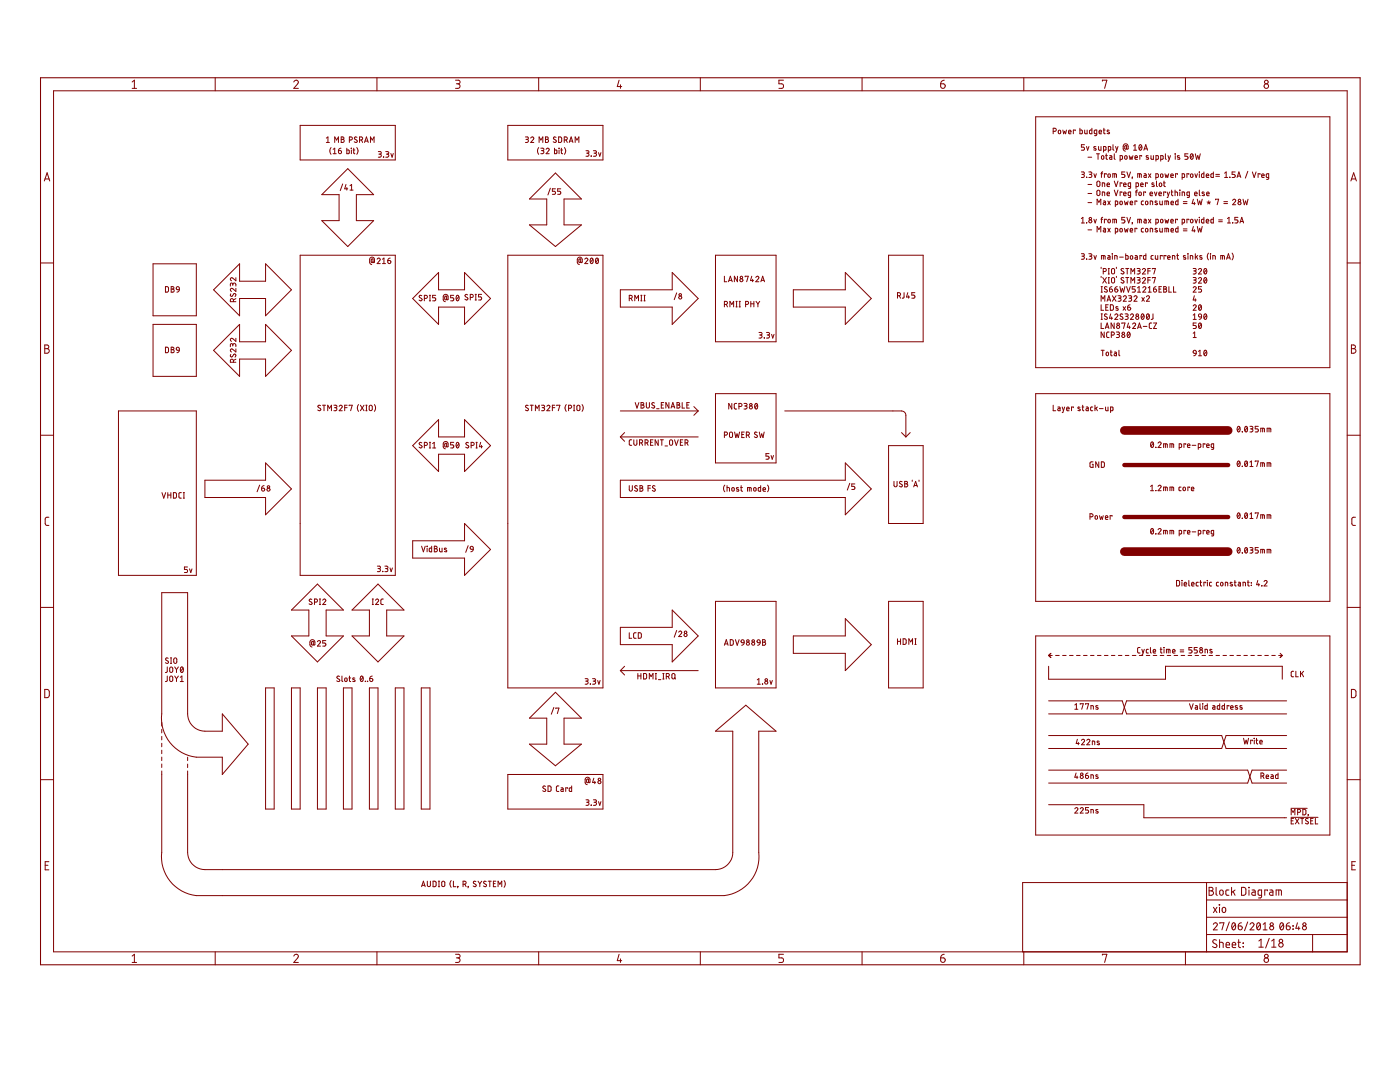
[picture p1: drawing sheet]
<svg xmlns="http://www.w3.org/2000/svg" width="279mm" height="216mm" viewBox="0 0 279 216" stroke-linecap="round" stroke-linejoin="round" font-family="sans-serif">
<g fill="none" stroke="#800000" stroke-width=".2">
<path d="M10.7 18.1h258.2v171.8h-258.2zM26.4 16.4l.4-.4v1.6M26.4 17.6h.9M42.9 15.5v2.6M58.6 16.4a.45 .45 0 0 1 .7-.4 .45 .45 0 0 1 .1 .7l-.8 .9h.9M75.2 15.5v2.6M90.9 16h.6a.36 .36 0 0 1 .3 .4 .36 .36 0 0 1-.3 .3h-.4M91.4 16.7a.46 .46 0 0 1 .4 .5 .46 .46 0 0 1-.4 .4h-.5M107.5 15.5v2.6M123.5 16l-.3 1.3h.9M123.8 16.9v.7M139.8 15.5v2.6"/>
<path d="M156.4 16h-1v.7h.6a.46 .46 0 0 1 .4 .5 .46 .46 0 0 1-.4 .4h-.6M172 15.5v2.6M187.7 16.7h.6a.45 .45 0 0 1 .3 .5 .45 .45 0 0 1-.4 .4 .45 .45 0 0 1-.5-.4zM188.4 16h-.2a.66 .66 0 0 0-.5 .7M204.3 15.5v2.6M220 16.2v-.2h.9l-.4 1.6M236.6 15.5v2.6M8.8 36.1l.6-1.6 .5 1.6M9 35.7h.8M59.9 25h19v6.9h-19zM64.2 38.8l5.2-5.1 5.2 5.1h-3.5v5.2h3.5l-5.2 5.2-5.2-5.2h3.5v-5.2zM65.1 27.6l.3-.3v1.1"/>
<path d="M65.1 28.4h.6M66.1 29.4l-.3 .7 .3 .7M66.5 29.8l.3-.2v1.1M66.5 30.7h.6M66.8 28.4v-1.1l.4 .6 .3-.6v1.1M67.5 30.1h.4a.31 .31 0 0 1 .3 .3 .31 .31 0 0 1-.4 .3 .31 .31 0 0 1-.3-.3zM68.1 29.6l-.3 .1-.3 .4M68.1 27.3h.4l.1 .2-.2 .3 .3 .2-.2 .4h-.4zM68.1 27.8h.3M68.4 36.7l-.5 1.3M69 36.8l-.2 .9h.6M69.2 29.6v1.1l.4-.1 .1-.6-.5-.1"/>
<path d="M69.2 37.4v.5M69.7 27.9l.6-.1v-.4l-.6-.1v1.1M69.8 37.1l.4-.3v1.1M69.8 37.9h.7M70.1 29.6h.1M70.1 29.9v.8M70.5 29.9h.3M70.6 29.6v1l.2 .1M71.2 29.4l.3 .7-.3 .7M71.2 27.4l-.3-.1-.2 .3 .5 .4a.3 .3 0 0 1 0 .4 .3 .3 0 0 1-.5-.1M71.8 27.9l.5-.1v-.4l-.5-.1v1.1M72.1 27.9l.3 .5"/>
<path d="M72.7 28.4l.4-1.1 .4 1.1M72.9 28.2h.5M73.9 28.4v-1.1l.4 .6 .4-.6v1.1M75.5 30.2l.5 .1 .1 .1-.1 .3-.4 .1M75.8 30.8l.3 .1v.3l-.6 .2M76.5 31.4h.1M77 30.2l.4 .1 .2 .1-.2 .3-.3 .1M77.3 30.8l.2 .1 .1 .2-.2 .2-.4 .1M78 30.6l.3 .8 .2-.8M101.3 25h19v6.9h-19zM104.9 27.3h.4l.2 .2-.2 .3h-.3M105.2 27.8l.2 .1 .1 .3-.2 .2h-.4"/>
<path d="M105.7 39.7l5.1-5.2 5.2 5.2h-3.4v5.2h3.4l-5.2 4.3-5.1-4.3h3.4v-5.2zM105.9 27.6a.3 .3 0 0 1 .4-.3 .3 .3 0 0 1 .1 .5l-.5 .6h.6M107.5 29.4l-.2 .7 .2 .7M107.6 28.4v-1.1l.3 .6 .4-.6v1.1M107.9 29.6h.5l.1 .2-.1 .2-.3 .1M108.2 30.1l.3 .1v.2l-.1 .2-.5 .1M108.9 27.3l.5 .1v.2l-.2 .2 .3 .2-.2 .4h-.4zM108.9 27.8h.3M109 29.8a.3 .3 0 0 1 .4-.2 .3 .3 0 0 1 .1 .5l-.5 .6h.6M109.8 37.5l-.5 1.4M110.7 29.6v1.1l.4-.1v-.6l-.4-.1M110.8 37.7h-.6v.5h.4a.31 .31 0 0 1 .3 .3 .31 .31 0 0 1-.3 .3h-.4"/>
<path d="M111 27.4l-.4-.1-.2 .3 .5 .4a.31 .31 0 0 1 0 .4 .31 .31 0 0 1-.5-.1M111.5 27.3h.4l.2 .2v.7l-.2 .2h-.4zM111.5 29.6h.1M111.6 29.9v.8M111.9 37.7h-.6v.5h.4a.32 .32 0 0 1 .2 .3 .32 .32 0 0 1-.2 .3h-.4M111.9 29.9h.4M112 29.6l.1 1 .2 .1M112.6 27.9l.6-.1v-.4l-.6-.1v1.1M112.6 29.4l.3 .7-.3 .7M113 27.9l.2 .5M113.6 28.4l.4-1.1 .3 1.1M113.7 28.2h.6"/>
<path d="M114.8 28.4v-1.1l.3 .6 .4-.6v1.1M116.9 30.1h.5l.1 .2-.1 .2-.3 .1M117.2 30.6l.3 .1v.4l-.6 .1M118 31.2h.1M118.4 30.1h.5l.1 .2v.2l-.4 .1M118.7 30.6l.3 .2v.3l-.6 .1M119.4 30.5l.3 .7 .2-.7M206.7 23.3h58.7v50.1h-58.7zM210.2 26.2l.5-.1v-.4l-.5-.1v1.1M211.3 26l.4 .1-.1 .5h-.4zM212.1 26l.2 .7 .2-.5 .2 .5 .1-.7M213.3 26.3h.4a.26 .26 0 0 0-.1-.3 .26 .26 0 0 0-.3 .2v.4l.4 .1"/>
<path d="M214.6 26.1v-.1h-.4v.7M215.5 25.6v1.1h.4l.1-.6-.5-.1M215.8 34.3h.5l.1 .2-.1 .3h-.4M216.1 34.8l.2 .1 .1 .3-.2 .2h-.4M216.4 28.9h-.6v.5h.4a.31 .31 0 0 1 .2 .3 .31 .31 0 0 1-.2 .3h-.4M216.5 26v.6l.2 .1h.3v-.7M216.8 29.2l.3 .8 .2-.8M216.8 35.4h.1M217.1 31.4h.8M217.1 36.8h.8M217.1 38.6h.8M217.3 34.3h.5l.1 .2-.1 .3h-.4"/>
<path d="M217.6 34.8l.2 .1 .1 .3-.2 .2h-.4M217.9 25.6v1.1h-.4l-.1-.6 .5-.1M218.3 34.7l.3 .7 .2-.7M218.7 29.3l-.3-.1-.1 .2 .4 .3 .1 .2h-.5M218.8 30.7h.6M218.9 26.7h-.4l-.1-.2v-.4l.2-.1h.3v.9l-.2 .2h-.3M219 36.2l.3-.1 .2 .3v.7l-.2 .1-.4-.1zM219 38h.3l.2 .2v.5l-.2 .3-.4-.1zM219.1 30.7v1.1M219.2 29.2v.6l.2 .2h.3v-.8M219.4 26.3h.4a.26 .26 0 0 0-.1-.3 .26 .26 0 0 0-.3 .2v.5h.4M219.7 34.7h.4"/>
<path d="M219.9 31.1h.2l.2 .1v.4l-.2 .2-.3-.2zM220 37.2v-.7l.5 .1v.6M220 39.1v-.8l.5 .1v.7M220.1 34.3l-.3 .2v.9M220.2 26h.4M220.2 30l.5-.1v-.6l-.2-.1h-.3v1.2M220.3 25.6v.9l.3 .2M220.6 31.1h.4M220.8 30.7v1l.2 .1M220.8 34.8v-.1h-.4v.7M220.9 36.9h.5a.26 .26 0 0 0-.2-.4 .26 .26 0 0 0-.3 .2l.1 .4 .4 .1M220.9 38.7h.5a.26 .26 0 0 0-.1-.4 .26 .26 0 0 0-.4 .2l.1 .4 .4 .2"/>
<path d="M221.1 34.8l.2-.1 .3 .1-.1 .6-.4-.1zM221.2 30l.5-.1-.1-.6-.4-.1v1.2M221.4 26h-.3l-.2 .1 .5 .3v.2h-.5M221.5 31.1h.3l.1 .1v.6h-.4l-.1-.3 .5-.1M222.1 35.4v-.7h.6l.1 .7M222.1 28.9v.9l.2 .2M222.4 30.7v.9l.2 .2M222.4 36.1l.4 1.1 .3-1.1M222.4 37.9l.4 1.2 .3-1.2M222.5 34.7v.7M222.6 29.2l.3 .8M223.1 29.2l-.3 1.2h-.2"/>
<path d="M223.5 31.8l.5-.1-.1-.6h-.4v1.1M223.9 36.6v-.1h-.4v.7M223.9 38.4v-.1h-.4v.8M224.2 36.9h.5a.26 .26 0 0 0-.2-.4 .26 .26 0 0 0-.3 .2l.1 .4 .4 .1M224.2 38.7h.5a.26 .26 0 0 0-.1-.4 .26 .26 0 0 0-.4 .2l.1 .4 .4 .2M224.5 34.3h-.6v.5h.4a.32 .32 0 0 1 .2 .3 .32 .32 0 0 1-.2 .3h-.4M224.5 31.1h.2l.2 .1v.4l-.2 .2-.2-.2zM224.6 29.1h.2v.5l-.2 .2-.1-.2zM224.8 29.6l.1 .2 .2-.1v-.5a.5 .5 0 0 0-.4-.5 .5 .5 0 0 0-.5 .5v.7l.4 .3M224.9 34.3l.4 1.1 .3-1.1M225.4 31.1l.1 .7 .2-.5 .2 .5 .2-.7M225.6 37.2l-.4-.1 .1-.6h.3v.9v.2h-.4"/>
<path d="M225.6 39.1l-.4-.2 .1-.6h.3v.9v.2h-.4M226 35.4h.1M226 35.4l-.1 .3M226.2 30h.6M226.2 29.1l.3-.2v1.1M226.5 31.4h.5a.26 .26 0 0 0-.2-.3 .26 .26 0 0 0-.3 .2l.1 .5h.4M226.6 38.3h.4M226.7 37.2l.5-.1-.1-.6h-.4v1.1M227 37.9l-.3 .2v1M227.1 35.4v-.7l.7 .1v.6M227.4 38.4h.4l-.1 .6-.4-.1zM227.4 29l.2-.1a.59 .59 0 0 1 .3 .5 .59 .59 0 0 1-.4 .6l-.2-.6z"/>
<path d="M227.4 34.7v.7M227.6 36.9h.5a.26 .26 0 0 0-.1-.4 .26 .26 0 0 0-.4 .2l.1 .5h.4M227.8 29.1l-.4 .6M227.8 31.2v-.1h-.3v.7M228.3 30l.4-1.1 .3 1.1M228.3 34.7h.3l.1 .2v.5h-.3l-.1-.3 .4-.1M228.4 29.7h.5M228.6 38.4v-.1h-.4v.8M229 36.6v-.1h-.4v.7M229.2 31.1h-.3l-.2 .1 .5 .3v.2h-.5M229.2 34.7l.5 .7M229.5 38.7h.5a.26 .26 0 0 0-.2-.4 .26 .26 0 0 0-.3 .2v.4l.5 .2"/>
<path d="M229.7 34.7l-.5 .7M229.7 31.1v.6l.2 .1h.3v-.7M230.3 36.6l-.4-.1v.2l.4 .3 .1 .1-.5 .1M230.4 38.3l.3 .8 .2-.8M230.7 35.4h.4l.1-.2v-.3l-.2-.2h-.3v1.1M230.7 31.8l.5-.1-.1-.6h-.4v1.1M230.8 36.1v.9l.2 .2M231.3 38.7h.5a.26 .26 0 0 0-.2-.4 .26 .26 0 0 0-.3 .2v.4l.5 .2M231.6 31.8l.5-.1v-.6h-.5v1.1M231.7 34.7l.4 .1v.5l-.2 .1-.3-.1zM232.2 36.5h.4M232.3 36.1v.9l.3 .2"/>
<path d="M232.5 34.7l.2 .7 .2-.5 .1 .5 .2-.7M232.6 30.7v.9l.2 .2M232.6 38.4v-.1h-.4v.8M232.9 38.3l.3 .8M233.1 31.1l.2 .7M233.4 38.3l-.4 1.1h-.1M233.6 31.1l-.4 1.1h-.1M233.7 35.1h.4a.26 .26 0 0 0-.1-.4 .26 .26 0 0 0-.3 .2v.5h.4M233.7 38.3h.4M233.8 37.9v1l.3 .2M234.5 38.3l.5 .1v.7M234.5 30.7h.1"/>
<path d="M234.5 37.9v1.2M234.5 31.1v.7M235 34.8v-.1h-.4v.7M235.1 39.8v1.1l-.4-.1-.1-.6 .5-.1M235.4 31.1h-.4v.1l.4 .3 .1 .2h-.5M235.4 37.9h.1M235.5 38.3v.8M235.9 35.4l.5-.1v-.4l-.2-.2h-.3v1.1M235.9 39.1v-.8l.5 .1v.7M237.1 30.7h-.6v.5h.3a.31 .31 0 0 1 .3 .3 .31 .31 0 0 1-.3 .3h-.3M237.3 34.8v-.1h-.4v.7M237.4 39.1l-.5-.2 .1-.6h.4v.9l-.1 .2h-.4"/>
<path d="M237.7 30.8l.1-.1a.6 .6 0 0 1 .3 .6 .6 .6 0 0 1-.4 .5l-.2-.6zM238.1 30.9l-.5 .6M238.2 39.8l-.3 .8h.6M238.4 38.7h.5a.26 .26 0 0 0-.2-.4 .26 .26 0 0 0-.3 .2l.1 .5 .4 .1M238.5 34.7l.2 .7 .3-.7M238.5 30.7l.3 1.1 .2-.7 .3 .7 .2-1.1M239 39.8l.2 1.1 .2-.8 .3 .8 .2-1.1M239.3 34.3h.1M239.4 37.9v1l.1 .2M239.4 34.7v.7M240.3 34.3v1.1h-.4l-.1-.6 .5-.1M240.3 38.4l-.2-.1-.2 .2 .5 .3-.1 .2h-.4"/>
<path d="M240.7 35.1h.5a.26 .26 0 0 0-.1-.4 .26 .26 0 0 0-.4 .2l.1 .5h.4M240.8 38.7h.5a.26 .26 0 0 0-.2-.4 .26 .26 0 0 0-.3 .2v.4l.5 .2M242.1 34.3v1.1h-.4v-.6l.4-.1M242.6 39.9v-.1h.6l-.3 1.1M242.6 34.8h.8M242.6 35.2h.8M244.4 35.4h.6M244.4 34.6l.3-.3v1.1M245.4 35.4h.1M246.5 34.3h-.6v.5h.4a.31 .31 0 0 1 .2 .3 .31 .31 0 0 1-.2 .3h-.4M246.9 35.4l.3-1.1 .4 1.1M247 35.1h.5"/>
<path d="M248.1 39.8l.2 1.1 .3-.8 .2 .8 .3-1.1M249 34.2l-.5 1.3M249.9 34.3l.4 1.1 .4-1.1M251.5 34.8v-.1h-.4v.7M251.8 35.1h.5a.26 .26 0 0 0-.2-.4 .26 .26 0 0 0-.3 .2l.1 .5h.4M253.2 35.4l-.5-.1 .1-.6h.4v.9l-.1 .2h-.3M269.6 36.1l.6-1.6 .5 1.6M269.7 35.7h.9M8.1 52.5h2.6M30.5 52.6h8.7v10.4h-8.7zM33 57.2h.4l.2 .2v.6l-.2 .3h-.4zM34.2 57.2h.4l.1 .2-.2 .3 .3 .2-.2 .4h-.4z"/>
<path d="M34.2 57.7h.3M35.3 57.3h.4l.1 .5-.6-.1zM35.8 57.8l-.1 .3-.4 .2M42.6 57.8l5.2-5.2v3.5h5.2v-3.5l5.2 5.2-5.2 5.2v-3.4h-5.2v3.4zM46.1 58.6l-.1 .4 .2 .1 .4-.4a.3 .3 0 0 1 .5 0 .3 .3 0 0 1-.2 .5M46.5 56.8l.2-.3h.2l.2 .6M46.5 57l-.1-.4-.2-.1-.2 .1v.5M47.1 57.5v.6l-.6-.5a.31 .31 0 0 0-.5 .1 .31 .31 0 0 0 .2 .4M47.1 55.4v.6l-.6-.5a.31 .31 0 0 0-.5 .1 .31 .31 0 0 0 .2 .4M47.1 59.6l-.5 .2M59.9 50.9h19v63.9h-19zM74.1 51.8l.3-.1v.7l-.3-.1z"/>
<path d="M74.4 52.3l.1 .1 .2-.1v-.5a.49 .49 0 0 0-.4-.5 .49 .49 0 0 0-.5 .5v.7l.4 .3M75.3 51.7a.3 .3 0 0 1 .4-.2 .3 .3 0 0 1 .1 .5l-.5 .6h.6M76.3 52.6h.6M76.3 51.7l.3-.2v1.1M77.4 52h.4a.31 .31 0 0 1 .2 .3 .31 .31 0 0 1-.3 .3 .31 .31 0 0 1-.3-.3zM77.9 51.5l-.3 .1-.2 .4M84.2 59l-.4-.1-.1 .3 .4 .4a.27 .27 0 0 1 0 .4 .27 .27 0 0 1-.4-.1h-.1M84.7 59.5l.5-.1v-.4l-.5-.1v1.1M85.7 58.9h.2M85.8 58.9v1.1M87 58.9h-.7v.5h.4a.32 .32 0 0 1 .3 .3 .32 .32 0 0 1-.3 .3h-.4M87.5 54.4v3.4h5.2v-3.4l5.2 5.2-5.2 5.1v-3.4h-5.2v3.4l-5.1-5.1z"/>
<path d="M88.9 59.1h.2v.6l-.2 .1-.1-.2zM89.1 59.7l.1 .1h.2v-.6a.49 .49 0 0 0-.5-.5 .49 .49 0 0 0-.4 .5v.7l.4 .3M90.6 58.9h-.7v.5h.4a.32 .32 0 0 1 .3 .3 .32 .32 0 0 1-.3 .3h-.4M91.1 59l.1-.1a.56 .56 0 0 1 .4 .6 .56 .56 0 0 1-.4 .5l-.2-.5zM91.6 59.2l-.5 .6M93.3 58.8h-.3l-.2 .2 .5 .4a.27 .27 0 0 1 0 .4 .27 .27 0 0 1-.4 0l-.1-.1M93.9 59.4l.5-.2v-.3l-.5-.2v1.2M94.8 58.7h.3M94.8 59.9h.3M95 58.7v1.2M96.1 58.7h-.6v.5h.4a.31 .31 0 0 1 .2 .4 .31 .31 0 0 1-.2 .3h-.4M101.3 50.9h19v86.4h-19z"/>
<path d="M115.5 51.8l.4-.1-.1 .7-.3-.1zM115.9 52.3l.1 .1 .2-.1v-.5a.5 .5 0 0 0-.5-.5 .5 .5 0 0 0-.5 .5l.1 .7 .3 .3M116.7 51.7a.3 .3 0 0 1 .4-.2 .3 .3 0 0 1 .1 .5l-.5 .6h.6M117.9 51.6l.2-.1a.6 .6 0 0 1 .3 .6 .6 .6 0 0 1-.4 .5l-.2-.6zM118.3 51.7l-.5 .6M119 51.6l.1-.1a.6 .6 0 0 1 .3 .6 .6 .6 0 0 1-.4 .5l-.2-.6zM119.4 51.7l-.5 .6M123.8 57.8h10.4v-3.4l5.1 5.2-5.1 5.1v-3.4h-10.4zM125.6 59.5l.5-.1v-.4l-.5-.1v1.1M125.9 59.5l.3 .5M127.9 58.9h.2M128 58.9v1.1"/>
<path d="M128.5 58.9h.3M128.6 58.9v1.1M135 58.4l-.4 1.4M142.8 50.9h12.1v17.3h-12.1zM144.6 55.1v1.1h.5M145.4 56.2l.4-1.1 .3 1.1M145.5 55.9h.5M147.2 55.1v1.1l-.6-1.1v1.1M148.7 55.2v-.1h.6l-.3 1.1M150 55.1l-.2 .9h.6M150.2 55.7v.5M150.8 55.4a.3 .3 0 0 1 .5-.3 .3 .3 0 0 1 .1 .5l-.6 .6h.6"/>
<path d="M151.8 56.2l.4-1.1 .4 1.1M151.9 55.9h.6M158.3 57.8h10.4v-3.4l5.2 5.2-5.2 5.1v-3.4h-10.4zM177.3 50.9h6.9v17.3h-6.9zM179.1 59l.6-.1v-.4l-.6-.1v1.1M179.5 59l.2 .5M180.4 58.4v1l-.3 .1M181.2 58.4l-.3 .9h.6M181.3 59v.5M182.6 58.4h-.6v.5h.4a.32 .32 0 0 1 .2 .3 .32 .32 0 0 1-.2 .3h-.4M215.8 50.6l.5 .1 .1 .1-.1 .3h-.4M215.8 43.6l.3-.2v1.1"/>
<path d="M215.8 44.5h.6M216.1 51.1l.2 .1 .1 .3-.2 .2h-.4M216.8 51.7h.1M216.8 44.4h.1M217.1 40.4h.8M217.1 45.9h.8M217.3 50.6l.5 .1 .1 .1-.1 .3h-.4M217.6 51.1l.2 .1 .1 .3-.2 .2h-.4M218.3 43.8l.3 .7 .2-.7M218.3 51l.3 .7 .2-.7M218.9 40.9v-1.1l.4 .6 .4-.6v1.1M218.9 46.3v-1.1l.4 .6 .4-.6v1.1"/>
<path d="M219.7 43.8h.4M219.8 57.2h.2M219.8 58.3h.2M219.8 53.3v.3M219.8 55.1v.3M219.8 51.7v-.7l.7 .1 .1 .6M219.9 57.2v1.1M220.1 43.4l-.3 .2v.9M220.1 55.4l.7 1.1M220.2 54.2l.5-.1v-.4l-.5-.1v1.1M220.2 51v.7M220.2 40.1h.3l.1 .2v.6l-.3-.1-.1-.2 .1-.2h.3"/>
<path d="M220.2 45.6h.3l.1 .1v.6h-.3l-.1-.2 .1-.2h.3M220.8 43.9v-.1h-.4v.7M220.8 55.4l-.7 1.1M220.9 57.3l-.3-.1-.2 .2 .6 .5a.32 .32 0 0 1-.2 .4 .32 .32 0 0 1-.4-.2M221 59.8h.6M221.1 40.1l.5 .8M221.1 45.6l.5 .7M221.1 51l.4 .2v.5h-.4v-.3l.4-.1M221.2 53.6h.2M221.2 54.7h.2M221.2 56.5h.2M221.2 55.4h.2"/>
<path d="M221.2 43.8l.4 .1v.4l-.2 .2-.3-.2zM221.3 53.6v1.1M221.3 55.4v1.1M221.4 57.7h.4a.3 .3 0 0 1 .2 .3 .3 .3 0 0 1-.3 .3 .3 .3 0 0 1-.3-.3zM221.6 40.1l-.5 .8M221.6 45.6l-.5 .7M221.9 57.2a.47 .47 0 0 0-.5 .5M221.9 53.6h.3l.2 .1-.1 .9-.2 .1-.3-.2zM221.9 55.4h.3l.2 .2v.7l-.2 .2-.4-.2zM222 50.6h.1M222 51v.7M222 59l.7 1.1"/>
<path d="M222.1 44.5v-.7h.6l.1 .7M222.5 51.7v-.7l.4 .1v.6M222.5 43.8v.7M222.5 57.7h.3a.3 .3 0 0 1 .3 .3 .3 .3 0 0 1-.3 .3 .3 .3 0 0 1-.3-.3zM222.6 40.9l.5-.1v-.6l-.2-.1h-.3v1.1M222.6 46.3l.5-.1v-.5l-.2-.1h-.3v1.1M222.7 59l-.7 1.1M222.8 53.3v.3M222.8 55.1v.3M223 57.2l-.4 .1-.1 .4M223.1 59h.5l.1 .2-.1 .3h-.4M223.4 59.5l.3 .1v.3l-.1 .2h-.5"/>
<path d="M223.4 51.3h.8M223.5 57.2l.3 1.1 .2-.7 .2 .7 .3-1.1M223.6 40.2l.4 .1-.1 .5-.4-.1zM223.6 45.6l.4 .1-.1 .5h-.4zM224.2 59.2a.3 .3 0 0 1 .4-.2 .3 .3 0 0 1 .1 .5l-.5 .6h.6M224.3 53.7l-.4-.1-.2 .2 .5 .4a.3 .3 0 0 1 0 .5 .3 .3 0 0 1-.5-.2M224.3 55.5a.27 .27 0 0 0-.5-.1 .27 .27 0 0 0 .1 .4l.3 .2a.27 .27 0 0 1 0 .4 .27 .27 0 0 1-.4 0l-.1-.1M224.4 40.1l.2 .8 .2-.5 .2 .5 .1-.8M224.4 45.6l.2 .7 .2-.5 .2 .5 .1-.7M224.5 43.4h-.6v.5h.4a.32 .32 0 0 1 .2 .3 .32 .32 0 0 1-.2 .3h-.4M224.7 50.6v1.1h.4v-.6l-.4-.1M224.7 53.6h.6"/>
<path d="M224.7 55.4h.6M224.8 57.2l.4 1.1 .4-1.1M224.9 43.4l.4 1.1 .3-1.1M225 53.6v1.1M225 55.4v1.1M225.2 59h.5l.1 .2-.1 .3h-.3M225.6 40.5h.4a.26 .26 0 0 0-.1-.4 .26 .26 0 0 0-.3 .3v.4l.4 .1M225.6 45.9h.4a.26 .26 0 0 0-.1-.3 .26 .26 0 0 0-.3 .2v.5h.4M225.6 59.5l.2 .1v.3l-.1 .2h-.5M225.7 51.1h.3v.6l-.4-.1zM225.7 54.7v-1.1l.4 .6 .3-.6v1.1M225.7 56.5v-1.1l.4 .6 .3-.6v1.1"/>
<path d="M226 44.5h.1M226 44.5l-.1 .2M226.3 59.2a.3 .3 0 0 1 .4-.2 .3 .3 0 0 1 .1 .5l-.5 .6h.6M226.5 51h.3l.2 .2v.5h-.4l-.1-.2 .1-.2h.4M226.6 57.2h-.6v.5h.3a.31 .31 0 0 1 .3 .3 .31 .31 0 0 1-.3 .3h-.3M226.9 40.2v-.1h-.4v.8M226.9 45.7v-.1h-.4v.7M226.9 53.6h.5l.1 .2-.1 .2-.3 .1M226.9 55.4h.5l.1 .2-.1 .2-.3 .1M227 58.3h.6M227 57.4l.3-.2v1.1M227.1 44.5v-.7h.7v.7"/>
<path d="M227.2 54.1l.3 .1v.2l-.1 .2-.5 .1M227.2 55.9l.3 .2v.3l-.6 .1M227.4 43.8v.7M227.9 51.1v-.1h-.4v.7M227.9 59.4l.5 .7M228 53.8a.3 .3 0 0 1 .4-.2 .3 .3 0 0 1 .1 .5l-.5 .6h.6M228 55.6a.31 .31 0 0 1 .4-.2 .31 .31 0 0 1 .1 .5l-.5 .6h.6M228.1 57.4a.3 .3 0 0 1 .4-.2 .3 .3 0 0 1 .1 .5l-.5 .6h.6M228.2 40.1h-.2l-.2 .2v.5l.4 .1M228.2 45.6h-.2l-.2 .1v.5l.4 .1M228.3 43.8h.4v.1v.6l-.3-.1-.1-.2 .4-.2M228.4 59.4l-.5 .7"/>
<path d="M228.7 40.2l.4 .1-.1 .5-.4-.1zM228.7 45.6l.4 .1-.1 .5h-.4zM228.7 50.6v1.1h-.4l-.1-.6 .5-.1M228.8 59.2a.3 .3 0 0 1 .4-.2 .3 .3 0 0 1 .1 .5l-.5 .6h.6M229.1 54.1h.5M229.1 55.9h.5M229.2 58.3h.6M229.2 57.4l.2-.2v1.1M229.2 43.8l.5 .7M229.6 40.9v-.8l.4 .1v.7M229.6 46.3v-.7l.4 .1v.6M229.6 53.6h-.5v1.1"/>
<path d="M229.6 55.4h-.5v1.1M229.7 43.8l-.5 .7M230 53.7v-.1h.6l-.3 1.1M230 55.5v-.1h.6l-.3 1.1M230.1 51h-.3l-.1 .2v.4l.4 .1M230.2 57.7h.4a.3 .3 0 0 1 .2 .3 .3 .3 0 0 1-.3 .3 .3 .3 0 0 1-.3-.3zM230.6 51v.6l.2 .1h.3v-.7M230.7 44.5l.4-.1v-.6h-.4v1.1M230.7 57.2l-.3 .1-.2 .4M230.9 40.2l-.3-.1-.1 .2 .5 .3v.2h-.5M230.9 45.6h-.3l-.1 .1 .5 .3v.2h-.5M231.3 57.7h.4"/>
<path d="M231.5 40.1v.6l.1 .2h.4v-.8M231.5 45.6v.5l.1 .2h.4v-.7M231.7 43.8l.4 .1v.4l-.2 .2-.3-.2zM231.8 57.2h-.5v1.1h.5M231.9 51.1v-.1h-.3v.7M232.2 57.2h.4l.2 .2-.3 .3 .3 .2-.1 .4h-.5zM232.2 57.7h.3M232.5 40.9v-.8l.7 .1v.7M232.5 46.3v-.7l.7 .1v.6M232.5 43.8l.2 .7 .2-.5 .1 .5 .2-.7M232.7 51.1v-.1h-.4v.7M232.9 40.1v.8"/>
<path d="M232.9 45.6v.7M233 51.4h.5a.26 .26 0 0 0-.2-.4 .26 .26 0 0 0-.3 .2l.1 .5h.4M233.3 57.2v1.1h.5M233.7 44.1h.4a.26 .26 0 0 0-.1-.3 .26 .26 0 0 0-.3 .2v.4l.4 .1M233.7 40.5h.5a.26 .26 0 0 0-.2-.4 .26 .26 0 0 0-.3 .3l.1 .4 .4 .1M233.7 45.9h.5a.26 .26 0 0 0-.2-.3 .26 .26 0 0 0-.3 .2l.1 .5h.4M234 51.7v-.7l.4 .1 .1 .6M234.2 57.2v1.1h.5M234.8 51h.4M235 50.6v1l.2 .1M235 43.9v-.1h-.4v.7M235.1 45.2v1.1h-.4l-.1-.6 .5-.1"/>
<path d="M235.9 44.5l.5-.1-.1-.6h-.4v1.1M236.2 40.6h.7M236.2 40.2h.7M236.2 46.1h.7M236.2 45.7h.7M236.6 51.1l-.3-.1-.1 .2 .4 .3v.1l-.4 .1M237.1 50.6h.1M237.1 51v.7M237.3 43.9v-.1h-.4v.7M237.6 51.7v-.7l.4 .1v.6M238.1 53.6h.5l.1 .2-.1 .2-.4 .1M238.1 55.4h.5l.1 .2-.1 .2-.4 .1"/>
<path d="M238.1 57.4a.29 .29 0 0 1 .4-.2 .29 .29 0 0 1 .1 .5l-.5 .6h.6M238.2 45.2l-.3 .9h.6M238.4 59l-.3 .9h.6M238.4 40.4v.5M238.4 45.8v.5M238.4 54.1l.3 .1v.2l-.2 .2-.4 .1M238.4 55.9l.3 .1v.2l-.2 .3h-.4M238.5 43.8l.2 .7 .3-.7M238.5 50.6v1.1M238.5 59.6v.5M238.8 51.2l.2 .5M239 45.2l.2 1.1 .2-.7 .3 .7 .2-1.1"/>
<path d="M239 51l-.5 .4M239.2 53.8a.3 .3 0 0 1 .4-.2 .3 .3 0 0 1 .1 .5l-.5 .6h.6M239.2 55.6a.3 .3 0 0 1 .4-.2 .3 .3 0 0 1 .1 .5l-.5 .6h.6M239.3 43.4h.1M239.4 43.8v.7M239.8 57.2h-.6v.5h.3a.31 .31 0 0 1 .3 .3 .31 .31 0 0 1-.3 .3h-.3M239.9 51.1l-.3-.1-.2 .2 .5 .3v.1l-.5 .1M240.3 43.4v1.1l-.4-.1-.1-.6h.5M240.4 53.6h.1a.59 .59 0 0 1 .4 .5 .59 .59 0 0 1-.4 .6l-.3-.6zM240.5 55.4a.56 .56 0 0 1 .4 .5 .56 .56 0 0 1-.4 .6 .79 .79 0 0 1 0-1.1zM240.7 44.1h.5a.26 .26 0 0 0-.1-.3 .26 .26 0 0 0-.4 .2l.1 .4 .4 .1M240.8 53.8l-.5 .6"/>
<path d="M240.8 55.6l-.5 .6M240.9 40.3l.3 .1M241.2 50.5l-.3 .7 .3 .7M241.2 40.1v.3M241.2 40.4l.2 .3M241.2 40.4l-.2 .3M241.6 50.6h.1M241.6 40.3l-.4 .1M241.6 51v.7M242 51.7v-.7l.5 .1v.6M242.1 43.4v1.1l-.4-.1v-.6h.4M243.2 43.9h.7"/>
<path d="M243.2 44.2h.7M243.6 51.7v-.7l.7 .1 .1 .6M244 51v.7M244.2 40.6h.8M244.2 40.2h.8M244.8 51.7l.4-1.1 .3 1.1M244.9 51.5h.5M245 44.5h.6M245 43.6l.3-.2v1.1M245.9 50.5l.2 .7-.2 .7M246 44.5h.1M246 40a.3 .3 0 0 1 .4-.2 .3 .3 0 0 1 .1 .4l-.5 .7h.6"/>
<path d="M247.1 43.4h-.7v.5h.4a.32 .32 0 0 1 .3 .3 .32 .32 0 0 1-.3 .3h-.4M247.5 44.5l.3-1.1 .4 1.1M247.5 44.2h.6M268.9 52.5h2.5M8.9 68.8h.5a.37 .37 0 0 1 .4 .4 .37 .37 0 0 1-.4 .4 .46 .46 0 0 1 .4 .4 .46 .46 0 0 1-.4 .5h-.5zM8.9 69.6h.5M30.5 64.7h8.7v10.4h-8.7zM33 69.3h.4l.2 .2v.6l-.2 .3h-.4zM34.2 69.3h.4l.1 .2-.2 .3 .3 .2-.2 .4h-.4zM34.2 69.8h.3M35.3 69.3h.4l.1 .6-.6-.1zM35.8 69.9l-.1 .3-.4 .2"/>
<path d="M42.6 69.9l5.2-5.2v3.5h5.2v-3.5l5.2 5.2-5.2 5.2v-3.5h-5.2v3.5zM46.1 70.7l-.1 .4 .2 .1 .5-.5a.31 .31 0 0 1 .4 .2 .31 .31 0 0 1-.2 .4M46.5 68.9l.1-.3h.2l.2 .1 .1 .5M46.5 69l-.1-.3-.2-.1-.2 .1v.5M46.6 72l-.3-.3h-.2l-.1 .6h1.1M46.6 60.2l-.1-.6h-.4l-.1 .6h1.1M46.6 72v.3M47.1 69.6v.6l-.6-.5a.3 .3 0 0 0-.5 .1 .3 .3 0 0 0 .2 .4M47.1 67.5v.6l-.6-.5a.31 .31 0 0 0-.5 .1 .31 .31 0 0 0 .2 .4M47.1 71.7l-.5 .2M85.7 60h.2M126.7 60v-1.1l.3 .6 .4-.6v1.1"/>
<path d="M127.9 60h.2M128.5 60h.3M142.8 78.5h12.1v13.9h-12.1zM144.6 60.7l.5-.1v-.4l-.5-.1v1.1M144.9 60.7l.3 .5M145.7 61.2v-1.1l.3 .6 .4-.6v1.1M146.9 60.1h.2M146.9 61.2h.2M147 60.1v1.1M147.5 60.1h.3M147.5 61.2h.3M147.6 60.1v1.1"/>
<path d="M148.8 60.7l.6-.1v-.4l-.6-.1v1.1M149.8 60.1v1.1M149.8 60.6h.7M150.5 60.1v1.1M150.9 60.1l.4 .5M151.3 60.6v.6M151.5 66.3l.5 .1 .1 .1-.1 .3h-.4M151.6 60.1l-.3 .5M151.8 66.8l.3 .3-.1 .2-.5 .2M152.5 67.5h.1M153 66.3l.4 .1 .2 .1-.2 .3h-.3M153.3 66.8l.2 .2v.3l-.5 .2"/>
<path d="M154 66.7l.2 .8 .3-.8M206.7 78.5h58.7v41.5h-58.7zM219.8 69.9h.6M219.8 60.1v-1.1l.3 .6 .4-.6v1.1M219.8 60.8v1.1h.5M219.8 64.5v1.1h.5M219.8 63.7h.2M219.8 62.6h.2M219.9 62.6v1.1M220.1 69.9v1.1M220.4 66.3v1.1l-.6-1.1v1.1M220.6 65.6l.4-1.1 .3 1.1"/>
<path d="M220.7 61.3h.3M220.7 65.3h.5M220.8 70.3h.2l.2 .1v.4l-.2 .2-.2-.2zM220.9 62.7h-.3l-.2 .2 .6 .5a.32 .32 0 0 1-.2 .3 .32 .32 0 0 1-.4-.1M220.9 60.1l.4-1.1 .4 1.1M221.2 60.8h-.5v1.1h.5M221.3 66.3h-.3l-.1 .2v.7l.1 .2h.3M221.6 70.3h.4M221.6 60.8h.4l.2 .2v.7l-.2 .2h-.4zM221.7 62.6l-.3 .9h.6M221.7 69.9v.9l.3 .2M221.8 66.9l.5-.1v-.4l-.5-.1v1.1"/>
<path d="M221.8 63.2v.5M222.4 64.5v1.1l-.7-1.1v1.1M222.4 70.3h.3l.1 .1v.6h-.4v-.3l.4-.2M222.5 62.9a.3 .3 0 0 1 .4-.3 .3 .3 0 0 1 .1 .5l-.5 .6h.6M222.8 66.3h.5l.1 .1-.1 .3h-.4M223.1 61.3l-.3-.1-.1 .2 .5 .3-.1 .2h-.4M223.1 66.7l.3 .3v.2l-.6 .2M223.3 69.9v.9l.2 .2M223.9 64.6v-.1h.6l-.3 1.1M224.1 62.7h-.4l-.2 .2 .6 .5a.32 .32 0 0 1-.2 .3 .32 .32 0 0 1-.4-.1M224.1 61.2l.5 .7M224.5 62.6l.5 .1 .1 .1-.1 .3h-.3"/>
<path d="M224.6 61.2l-.5 .7M224.8 63.1l.3 .1v.3l-.1 .2h-.5M225 61.3h.4a.3 .3 0 0 1 .3 .3 .3 .3 0 0 1-.4 .3 .3 .3 0 0 1-.3-.3zM225.1 66.3a.56 .56 0 0 1 .5 .5 .56 .56 0 0 1-.5 .6l-.2-.6zM225.2 64.5l-.2 .8h.6M225.4 65.1v.5M225.5 66.5l-.5 .6M225.5 60.8a.47 .47 0 0 0-.5 .5M225.6 62.9a.3 .3 0 0 1 .4-.3 .3 .3 0 0 1 .1 .5l-.5 .6h.6M226 64.7a.3 .3 0 0 1 .5-.2 .3 .3 0 0 1 0 .4l-.5 .7h.7M227 65.6l.4-1.1 .4 1.1M227.1 65.3h.6"/>
<path d="M227.9 62.7a.55 .55 0 0 1 .4 .5 .55 .55 0 0 1-.4 .5l-.2-.5zM228.2 65.1h.7M228.3 62.9l-.5 .6M228.9 62.7h.1a.55 .55 0 0 1 .4 .5 .55 .55 0 0 1-.4 .5l-.2-.5zM229.3 62.9l-.4 .6M229.8 64.5h-.3l-.1 .2v.7l.4 .2M230.1 62.6v1l-.4 .1M230.2 64.5h.6l-.6 1.1h.6M238.1 61.1a.29 .29 0 0 1 .4-.3 .29 .29 0 0 1 .1 .5l-.5 .6h.6M238.1 63.7h.6M238.1 67.4h.6M238.1 62.9l.3-.3v1.1"/>
<path d="M238.1 66.5l.3-.2v1.1M238.2 70h.4l.1 .5-.5-.1zM238.7 64.5h-.6v.4h.4a.31 .31 0 0 1 .2 .3 .31 .31 0 0 1-.2 .4h-.4M238.7 70.5l-.2 .4-.3 .1M239.2 71h.6M239.2 70.1l.3-.2v1.1M239.3 62.7h.4l.1 .5h-.6zM239.3 60.9l.1-.1a.56 .56 0 0 1 .4 .6 .56 .56 0 0 1-.4 .5l-.2-.5zM239.3 64.5h.1a.55 .55 0 0 1 .4 .5 .55 .55 0 0 1-.4 .5l-.2-.5zM239.7 61.1l-.5 .6M239.7 64.7l-.5 .6M239.8 63.2l-.2 .4-.3 .1"/>
<path d="M240.4 62.7l.1-.1a.59 .59 0 0 1 .4 .6 .59 .59 0 0 1-.4 .5l-.3-.5zM240.4 70l.1-.1a.56 .56 0 0 1 .4 .5 .56 .56 0 0 1-.4 .6l-.3-.6zM240.8 62.9l-.5 .6M240.8 70.1l-.5 .6M269.7 68.8h.5a.37 .37 0 0 1 .3 .4 .37 .37 0 0 1-.3 .4 .46 .46 0 0 1 .4 .4 .46 .46 0 0 1-.4 .5h-.5zM269.7 69.6h.5M8.1 86.8h2.6M23.6 82h15.6v32.8h-15.6zM32.3 98.3l.4 1.1 .4-1.1M33.5 98.3v1.1M33.5 98.8h.6M34.1 98.3v1.1"/>
<path d="M34.6 98.3h.4l.2 .2v.7l-.2 .2h-.4zM36.2 98.3h-.3l-.2 .2v.8l.5 .1M36.6 98.3h.2M36.6 99.4h.2M36.7 98.3v1.1M40.9 95.8h12.1v-3.4l5.2 5.2-5.2 5.1v-3.4h-12.1zM51.8 96.8l-.5 1.3M52.2 97.4h.4a.3 .3 0 0 1 .2 .3 .3 .3 0 0 1-.3 .3 .3 .3 0 0 1-.3-.3zM52.7 96.9l-.4 .2-.1 .3M64 80.9h-.4l-.2 .2 .5 .4a.3 .3 0 0 1 0 .5 .3 .3 0 0 1-.5-.2M64.4 80.9h.6M64.7 80.9v1.1"/>
<path d="M65.4 82v-1.1l.4 .6 .3-.6v1.1M66.6 80.9h.5l.1 .1-.1 .3h-.3M66.9 81.3l.3 .1v.4l-.6 .2M67.7 81.1a.3 .3 0 0 1 .4-.2 .3 .3 0 0 1 .1 .4l-.5 .7h.6M68.8 81.3h.5M69.3 80.9h-.5v1.1M69.7 81v-.1h.6l-.3 1.1M71.6 80.7l-.3 .7 .3 .7M71.9 80.9l.7 1.1M72.6 80.9l-.7 1.1M73 80.9h.3M73 82h.3"/>
<path d="M73.1 80.9v1.1M73.8 80.9h.3l.2 .3v.6l-.2 .1-.4-.1zM74.7 80.7l.3 .7-.3 .7M84.2 88.4l-.4-.1-.1 .2 .4 .4a.27 .27 0 0 1 0 .4 .27 .27 0 0 1-.4 0l-.1-.1M84.7 88.9l.5-.1v-.4l-.5-.1v1.1M85.7 88.3h.2M85.7 89.4h.2M85.8 88.3v1.1M86.3 89.4h.7M86.3 88.5l.4-.2v1.1M87.5 83.7v3.5h5.2v-3.5l5.2 5.2-5.2 5.2v-3.5h-5.2v3.5l-5.1-5.2zM89.1 89l-.1 .2-.2-.1v-.6h.3l.1 .7 .2-.1v-.5a.49 .49 0 0 0-.5-.5 .49 .49 0 0 0-.4 .5v.7l.4 .3"/>
<path d="M90.6 88.3h-.7v.5h.4a.32 .32 0 0 1 .3 .3 .32 .32 0 0 1-.3 .3h-.4M91.1 88.3h.1a.56 .56 0 0 1 .4 .5 .56 .56 0 0 1-.4 .6l-.2-.6zM91.6 88.5l-.5 .6M93.5 88.4l-.3-.1-.2 .1v.2l.4 .3a.27 .27 0 0 1 .1 .4 .27 .27 0 0 1-.5 0l-.1-.1M94 88.9l.6-.1v-.4l-.6-.1v1.1M95 88.3h.2M95 89.4h.2M95.1 88.3v1.1M95.9 88.3l-.2 .8h.6M96.1 88.9v.5M105.4 80.9h-.4l-.1 .2 .4 .4a.3 .3 0 0 1 0 .5 .3 .3 0 0 1-.4-.2M105.8 80.9h.6"/>
<path d="M106.1 80.9v1.1M106.8 82v-1.1l.4 .6 .4-.6v1.1M108.1 80.9h.4l.2 .1-.2 .3h-.3M108.4 81.3l.2 .1 .1 .3-.2 .2-.4 .1M109.1 81.1a.3 .3 0 0 1 .5-.2 .3 .3 0 0 1 .1 .4l-.6 .7h.6M110.2 81.3h.5M110.7 80.9h-.5v1.1M111.1 81v-.1h.6l-.3 1.1M113 80.7l-.2 .7 .2 .7M113.5 81.5l.5-.2v-.3l-.5-.1v1.1M114.5 80.9h.2M114.5 82h.2"/>
<path d="M114.6 80.9v1.1M115.2 80.9h.3l.2 .1-.1 .9h-.2l-.3-.1zM116.2 80.7l.2 .7-.2 .7M123.8 82h15.5M123.8 95.8h44.9v-3.4l5.2 5.2-5.2 5.1v-3.4h-44.9zM123.8 87.2h15.5M123.8 87.2l.9 .9M124.7 86.3l-.9 .9M125.6 96.9v.9l.2 .2 .4-.2v-.9M126.1 87.8h-.5v.2v.8l.5 .1M126.5 87.8v.8l.2 .3 .4-.2v-.9M126.8 80.3l.3 1.1 .4-1.1"/>
<path d="M127.2 97a.27 .27 0 0 0-.4 0 .27 .27 0 0 0 0 .4l.3 .2a.27 .27 0 0 1 .1 .4 .27 .27 0 0 1-.5-.1h-.1M127.6 88.4l.5-.1 .1-.2v-.2l-.6-.1v1.1M127.7 96.9h.4l.2 .2-.3 .3 .3 .2-.1 .4h-.5zM127.7 97.4h.3M127.9 80.3h.5l.1 .2-.3 .3 .3 .3-.1 .3h-.5zM127.9 80.8h.3M128 88.4l.2 .5M128.7 88.4h.4M129 80.3v1l.2 .1 .4-.1v-1M129.1 88.4l.2-.3v-.2l-.6-.1v1.1M129.1 88.4l.2 .5M129.3 97.4h.5"/>
<path d="M129.8 96.9h-.5v1.1M129.8 88.2h.4M130.3 87.8h-.5v1.1h.5M130.6 80.4a.27 .27 0 0 0-.4 0 .27 .27 0 0 0 0 .4l.4 .3a.32 .32 0 0 1-.2 .3 .32 .32 0 0 1-.4-.1M130.7 97l-.3-.1-.2 .3 .6 .4a.31 .31 0 0 1-.2 .4 .31 .31 0 0 1-.4-.1M131 81.6h.5M131.4 87.8v1.1l-.7-1.1v1.1M131.8 87.8h.6M132 80.8h.3M132.1 87.8v1.1M132.5 80.3h-.5v1.1h.5M132.7 89h.5"/>
<path d="M133.5 80.3v1.1l-.6-1.1v1.1M133.7 87.8h.3l.2 .3v.5l-.2 .3-.4-.2zM133.9 81.4l.4-1.1 .4 1.1M134 81.2h.6M134.6 87.8l.4 1.1 .4-1.1M135.1 80.3h.4l.1 .2-.2 .3 .3 .3-.2 .3h-.4zM135.1 80.8h.3M135.8 88.2h.3M136.1 80.3v1.1h.5M136.3 87.8h-.5v1.1h.5M136.7 88.4l.4-.1 .2-.2-.1-.2-.5-.1v1.1M137.1 88.4l.2 .5"/>
<path d="M137.1 80.8h.3M137.6 80.3h-.5v1.1h.5M138.5 81.1l.8 .9M139.3 82l-.8 .9M144.6 86.8l.5-.1v-.4l-.5-.1v1.1M144.7 96.8l-.3 .7 .3 .6M145.1 97.3l.5 .1v.6M145.1 96.9v1.1M145.7 86.3l.3-.1 .2 .2-.1 .8-.3 .1-.2-.2zM146 80.5v1.1l-.6-1.1v1.1M146.1 97.3l.4 .1v.6l-.4-.1zM146.6 86.2l.3 1.1 .2-.7 .2 .7 .3-1.1"/>
<path d="M147 80.5h-.4l-.1 .3 .1 .7 .4 .1M147.4 97.3h-.3l-.1 .2 .4 .4-.4 .1M147.5 81.1l.5-.1v-.4l-.5-.1v1.1M147.8 97.3h.4M147.9 96.9v.9l.3 .2M148 86.7h.4M148.5 80.5h.4l.2 .2-.2 .3h-.3M148.5 86.2h-.5v1.1h.5M148.8 81l.2 .1 .1 .3-.2 .2h-.4M148.9 86.8l.6-.1v-.4l-.6-.1v1.1M149.2 98v-.7l.7 .1v.6M149.3 86.8l.3 .5"/>
<path d="M149.5 97.3v.7M150.5 97.3l.4 .1v.5l-.2 .1-.3-.1zM150.7 80.6l.1-.1a.56 .56 0 0 1 .4 .6 .56 .56 0 0 1-.4 .5l-.2-.6zM151.1 86.3l-.4-.1-.1 .2 .4 .4a.3 .3 0 0 1 0 .5 .3 .3 0 0 1-.5-.2M151.2 80.8l-.5 .6M151.5 86.2l.3 1.1 .2-.7 .3 .7 .2-1.1M151.8 96.9v1.1h-.4l-.1-.6 .5-.1M152.3 97.6h.5a.26 .26 0 0 0-.2-.3 .26 .26 0 0 0-.3 .2v.4l.5 .1M153.2 96.8l.2 .7-.2 .6M153.5 90.5h-.6v.5h.3a.31 .31 0 0 1 .3 .3 .31 .31 0 0 1-.3 .3h-.3M153.9 90.9l.2 .7 .3-.7M156.6 82h23.5l.4 .3 .3 .4v4.5"/>
<path d="M169.6 96.4l-.5 1.4M170.6 96.6h-.6v.4h.3a.31 .31 0 0 1 .3 .4 .31 .31 0 0 1-.3 .3h-.3M177.3 88.9h6.9v15.6h-6.9zM178.4 96.1v.7l.3 .3 .3-.1v-.9M179.9 86.3l.9 .9M180 96.1h-.3l-.2 .2 .5 .4a.3 .3 0 0 1-.1 .5 .3 .3 0 0 1-.4-.2M180.6 96.1h.5v.3l-.2 .1 .3 .3-.2 .3-.4 .1zM180.6 96.5h.3M181.7 86.3l-.9 .9M182.1 95.8v.3M182.4 97.2l.3-1.1 .4 1.1M182.5 96.9h.5"/>
<path d="M183.4 95.8v.3M210.2 80.9v1.1h.5M211.1 81.2h.4l.1 .2v.6l-.4-.1-.1-.3 .5-.1M212 81.2l.2 .8M212.5 81.2l-.4 1.1h-.1M212.9 81.6h.5a.26 .26 0 0 0-.2-.4 .26 .26 0 0 0-.3 .3l.1 .4 .4 .1M214.2 81.3v-.1h-.4v.8M215.5 81.3l-.2-.1-.2 .2 .5 .3v.2h-.5M215.9 81.2h.4M216.1 80.9v.9l.2 .2M216.8 81.2h.3l.1 .2v.6l-.4-.1-.1-.2 .1-.1 .4-.1M218.1 81.2h-.4v.2v.5l.4 .1"/>
<path d="M218.1 92.2l-.5 .1-.1 .7 .2 .2 .4 .1v-.7h-.1M218.5 80.9v1.1M218.7 81.4l.3 .6M219 81.2l-.5 .4M219.3 92.2v1.1l-.6-1.1v1.1M219.4 81.5h.8M219.8 92.2h.4l.2 .2v.6l-.2 .2-.4 .1zM220.6 81.2v.6l.2 .2h.3v-.8M221.6 82l.5-.1-.1-.7h-.4v1.1M229.6 97.1l.3-.3v1.1M229.6 97.9h.6M229.8 88.3v-.1a.57 .57 0 0 1 .4 .5 .57 .57 0 0 1-.4 .6l-.2-.6z"/>
<path d="M230.2 88.4l-.5 .6M230.7 89.2h.1M230.7 97.9h.1M231.1 97.1a.3 .3 0 0 1 .4-.3 .3 .3 0 0 1 .1 .5l-.5 .6h.6M231.1 88.4a.3 .3 0 0 1 .5-.2 .3 .3 0 0 1 0 .5l-.5 .6h.6M232.2 97.9v-.7l.7 .1 .1 .6M232.2 89.3v-.7h.7l.1 .7M232.6 88.6v.7M232.6 97.2v.7M233.5 97.9v-.7h.6l.1 .7M233.5 89.3v-.7h.6l.1 .7M233.9 88.6v.7"/>
<path d="M233.9 97.2v.7M235.3 89.3l.5-.1-.1-.6h-.4v1.1M235.7 97.2h-.3l-.1 .2v.4l.4 .1M236.1 97.3l.2-.1 .3 .1-.1 .6-.4-.1zM236.6 88.7v-.1h-.3v.7M237 88.9h.5a.26 .26 0 0 0-.2-.3 .26 .26 0 0 0-.3 .2v.4l.5 .1M237.4 97.3v-.1h-.3v.7M237.8 97.6h.5a.26 .26 0 0 0-.2-.4 .26 .26 0 0 0-.3 .2v.5h.5M237.9 88.9h.8M239.1 89.3l.5-.1-.1-.6h-.4v1.1M240.5 88.7v-.1h-.4v.7M240.8 88.9h.5a.26 .26 0 0 0-.2-.3 .26 .26 0 0 0-.3 .2v.4l.5 .1"/>
<path d="M242.2 89.3l-.5-.1 .1-.6h.4v.9l-.1 .1-.3 .1M247 85.2l.1-.1a.56 .56 0 0 1 .4 .5 .56 .56 0 0 1-.4 .6l-.2-.6zM247 92.1l.2-.1a.66 .66 0 0 1 0 1.1 .67 .67 0 0 1-.2-1zM247.4 85.3l-.4 .6M247.4 92.2l-.4 .6M247.9 86.2h.1M247.9 93h.1M248.5 85.2l.1-.1a.57 .57 0 0 1 .4 .5 .57 .57 0 0 1-.4 .6l-.2-.6zM248.5 92.1l.1-.1a.56 .56 0 0 1 .4 .5 .56 .56 0 0 1-.4 .6l-.2-.6zM248.9 85.3l-.5 .6M248.9 92.2l-.5 .6M249.4 85.1h.4l.2 .2-.1 .3h-.3"/>
<path d="M249.4 93.1h.7M249.4 92.2l.3-.2v1.1M249.7 85.6l.3 .1v.4l-.6 .1M250.5 92.1v-.1h.6l-.3 1.1M251.1 85.1h-.6v.5h.4a.31 .31 0 0 1 .2 .3 .31 .31 0 0 1-.2 .3h-.4M251.6 86.2v-.8l.7 .1v.7M251.6 93.1v-.7h.7v.7M252 85.4v.8M252 92.4v.7M252.9 86.2v-.8l.7 .1v.7M252.9 93.1v-.7h.6l.1 .7M253.3 85.4v.8"/>
<path d="M253.3 92.4v.7M268.9 86.8h2.5M9.8 103.2h-.6l-.2 .4 .1 1.1 .7 .1M32.3 118.3h5.1v24.2a3.5 3.5 0 0 0 3.5 3.4h3.5v-3.4l5.1 6-5.1 6v-3.4h-5.2a7.8 7.8 0 0 1-6.9-8.6zM37.4 113.1h-.6v.5h.4a.32 .32 0 0 1 .2 .3 .32 .32 0 0 1-.2 .3h-.4M37.8 113.5l.3 .7 .2-.7M62.2 119.6l-.2-.1-.3 .3 .5 .4a.31 .31 0 0 1-.1 .5 .31 .31 0 0 1-.4-.2M63.7 119.5h.3M63.9 119.5v1.1M64.4 119.8a.31 .31 0 0 1 .4-.3 .31 .31 0 0 1 .2 .4l-.6 .7h.6M74.3 119.5h.2M74.4 119.5v1.1"/>
<path d="M75 119.8a.3 .3 0 0 1 .4-.3 .3 .3 0 0 1 .1 .5l-.5 .6h.6M75.3 113h.5l.1 .2-.1 .2-.4 .1M75.6 113.5l.3 .2v.3l-.6 .1M76.3 114.1h.1M76.5 119.5l-.4 .1-.1 .2 .1 .8h.4M76.8 113h.5l.1 .2-.1 .2-.4 .1M77.1 113.5l.3 .1v.4l-.6 .1M77.8 113.3l.3 .8 .2-.8M82.4 107.9h10.3v-3.4l5.2 5.1-5.2 5.2v-3.4h-10.3zM84.1 109l.4 1.1 .4-1.1M85.2 109h.1M85.2 109.4v.7"/>
<path d="M86.1 109v1.1h-.4v-.6l.4-.1M86.7 109h.3l.2 .2-.2 .3 .3 .2-.2 .4h-.4zM86.7 109.5h.3M87.7 109.4v.5l.2 .2h.3v-.7M89.1 109.4h-.3l-.1 .1 .5 .4-.1 .2-.4-.1M93.4 108.9l-.5 1.3M93.9 109.1h.4l.1 .5-.5-.1zM94.4 109.6v.3l-.4 .2M142.8 120h12.1v17.3h-12.1zM177.3 120h6.9v17.3h-6.9zM217.5 103.1l.6-.1v-.4l-.6-.1v1.1M218.6 102.9l.4 .1v.5l-.2 .1-.2-.1z"/>
<path d="M219.4 102.9l.2 .7 .2-.5 .2 .5 .2-.7M220.6 103.3h.5a.26 .26 0 0 0-.2-.4 .26 .26 0 0 0-.3 .2l.1 .5h.4M221.9 103v-.1h-.3v.7M229.8 105.5a.56 .56 0 0 1 .4 .5 .56 .56 0 0 1-.4 .5l-.2-.5zM230.2 105.7l-.5 .6M230.7 106.5h.1M231.1 105.7a.3 .3 0 0 1 .4-.2 .3 .3 0 0 1 .1 .4l-.5 .7h.6M232.2 106.6v-.8l.7 .1 .1 .7M232.6 105.8v.8M233.5 106.6v-.8l.6 .1 .1 .7M233.9 105.8v.8M234.8 115.8h.4l.2 .2v.7l-.2 .2h-.4z"/>
<path d="M235.3 106.6l.5-.1-.1-.6-.4-.1v1.1M235.9 115.8h.1M235.9 116.2v.7M236.3 116.5h.5a.26 .26 0 0 0-.2-.3 .26 .26 0 0 0-.3 .2v.4l.5 .1M236.6 105.9v-.1h-.3v.8M237 106.2h.5a.26 .26 0 0 0-.2-.4 .26 .26 0 0 0-.3 .3l.1 .4 .4 .1M237.3 115.8v.9l.1 .2M237.8 116.5h.5a.26 .26 0 0 0-.2-.3 .26 .26 0 0 0-.3 .2v.4l.5 .1M237.9 106.1h.8M239.1 106.6l.5-.1-.1-.6-.4-.1v1.1M239.2 116.2h-.4l-.1 .2 .1 .4 .4 .1M239.5 116.2h.3"/>
<path d="M239.6 115.8v1l.2 .1M240.5 105.9v-.1h-.4v.8M240.6 116.3v-.1h-.3v.7M240.8 106.2h.5a.26 .26 0 0 0-.2-.4 .26 .26 0 0 0-.3 .3l.1 .4 .4 .1M240.9 115.8h.1M241 116.2v.7M241.8 116.2h-.3l-.1 .2v.4l.4 .1M242.2 106.6l-.5-.1 .1-.6 .4-.1v.9l-.1 .2h-.3M243.2 116.2h-.3l-.1 .2v.4l.4 .1M243.7 116.2h.2l.2 .1v.5l-.2 .1-.3-.1zM244.5 116.9v-.7l.5 .1v.6M245.9 116.2h-.3l-.1 .2 .4 .2 .1 .2-.5 .1"/>
<path d="M246.3 116.2h.4M246.4 115.8l.1 1 .2 .1M247 109.3h.2a.6 .6 0 0 1 .3 .5 .6 .6 0 0 1-.4 .5l-.2-.5zM247 102.4h.1a.56 .56 0 0 1 .4 .5 .56 .56 0 0 1-.4 .5l-.2-.5zM247.1 116.2h.4l.1 .2v.5h-.4l-.1-.2 .1-.2h.4M247.4 109.5l-.4 .6M247.4 102.6l-.4 .6M247.9 103.4h.1M247.9 110.3h.1M248.1 116.9v-.7l.4 .1 .1 .6M248.5 109.3h.1a.56 .56 0 0 1 .4 .5 .56 .56 0 0 1-.4 .5l-.2-.5zM248.5 102.4h.1a.57 .57 0 0 1 .4 .5 .57 .57 0 0 1-.4 .5l-.2-.5z"/>
<path d="M248.9 109.5l-.5 .6M248.9 102.6l-.5 .6M248.9 116.2h.4M249.1 115.8v1l.2 .1M249.4 109.3h.5l.1 .2-.1 .2h-.3M249.4 102.6l.3-.3v1.2M249.4 103.5h.7M249.8 116.3h.1M249.8 116.8h.1M249.7 109.7l.3 .2v.3l-.6 .2M250.5 102.5v-.2h.6l-.3 1.2M251 115.8l-.2 .9h.6"/>
<path d="M251.1 109.3h-.6v.4h.4a.31 .31 0 0 1 .2 .4 .31 .31 0 0 1-.2 .3h-.4M251.2 116.4v.5M251.6 110.4v-.8h.7v.8M251.6 103.5v-.8h.7v.8M251.8 116.9h.1M252 102.7v.8M252 109.6v.8M252.3 116.1a.3 .3 0 0 1 .4-.3 .3 .3 0 0 1 .1 .5l-.5 .6h.6M252.9 110.4v-.8h.6l.1 .8M252.9 103.5v-.8h.6l.1 .8M253.3 102.7v.8M253.3 109.6v.8"/>
<path d="M270.5 103.2h-.5l-.2 .4v1l.2 .2h.5M8.1 121.2h2.6M8.9 137.6h.7l.2 .3v.8l-.2 .5h-.7zM33.4 133.1v.9l-.4 .2M33.4 134.9v.9l-.4 .2M33.6 131.4l-.4-.1-.2 .2 .5 .4a.3 .3 0 0 1 0 .5 .3 .3 0 0 1-.5-.2M34 133.2l.2-.1 .3 .3v.5l-.3 .3-.3-.2zM34 135h.4l.1 .2v.5l-.3 .3-.3-.2zM34 132.4h.2M34 131.3h.2M34.1 131.3v1.1M34.8 131.3h.3l.2 .1v.8l-.2 .2-.3-.1-.1-.2z"/>
<path d="M34.9 133.1l.3 .5M34.9 134.9l.3 .5M35.2 133.6v.6M35.2 135.4v.6M35.6 133.1l-.4 .5M35.6 134.9l-.4 .5M36 136h.6M36 135.1l.3-.2v1.1M36.1 133.2l.1-.1a.56 .56 0 0 1 .4 .5 .56 .56 0 0 1-.4 .6l-.2-.6zM36.5 133.3l-.5 .6M53 137.3h1.7v24.1h-1.7zM58.2 137.3h1.7v24.1h-1.7z"/>
<path d="M58.2 121.7l5.2-5.2 5.1 5.2h-3.4v5.2h3.4l-5.1 5.2-5.2-5.2h3.4v-5.2zM62.5 128.5l-.1 .2h-.2l.1-.7h.2l.1 .7 .2-.1v-.5a.5 .5 0 0 0-.5-.5 .5 .5 0 0 0-.5 .5l.1 .7 .4 .3M62.8 120.1l.5-.1 .1-.2-.2-.3h-.4v1.1M63.4 128.1a.3 .3 0 0 1 .4-.3 .3 .3 0 0 1 .1 .5l-.5 .6h.6M63.4 137.3h1.7v24.1h-1.7zM63.7 120.6h.3M65 127.8h-.6v.5h.4a.31 .31 0 0 1 .2 .3 .31 .31 0 0 1-.2 .3h-.4M67.8 135l-.3-.1-.3 .2 .5 .5a.3 .3 0 0 1 0 .4 .3 .3 0 0 1-.5-.2M68.2 134.9v.9l.2 .2M68.5 137.3h1.8v24.1h-1.8zM68.9 135.3l.4 .1-.1 .6-.4-.1zM69.6 135.3h.4"/>
<path d="M69.7 134.9v.9l.3 .2M70.3 121.7l5.1-5.2 5.2 5.2h-3.4v5.2h3.4l-5.2 5.2-5.1-5.2h3.4v-5.2zM70.8 135.3h-.4v.1l.4 .3 .1 .2h-.5M72 135l.2-.1a.59 .59 0 0 1 .3 .6 .59 .59 0 0 1-.4 .5l-.2-.3zM72.4 135.1l-.5 .7M72.9 136h.1M73.3 136h.1M73.7 137.3h1.7v24.1h-1.7zM73.8 135.4h.4a.31 .31 0 0 1 .2 .3 .31 .31 0 0 1-.3 .3 .31 .31 0 0 1-.3-.3zM74.3 134.9l-.4 .1-.1 .4M74.3 120.6h.2M78.9 137.3h1.7v24.1h-1.7z"/>
<path d="M84.1 137.3h1.7v24.1h-1.7zM116.8 135.4h.4l.2 .2-.2 .3h-.3M117.1 135.9l.2 .1 .1 .3-.2 .2h-.4M117.8 136.5h.1M118.3 135.4h.4l.2 .2-.2 .3h-.3M118.6 135.9l.2 .1 .1 .3-.2 .2h-.4M119.3 135.8l.2 .7 .3-.7M123.8 125.2h10.4v-3.5l5.1 5.2-5.1 5.2v-3.5h-10.4zM123.8 133.8h15.5M123.8 133.8l.9 .9M124.7 132.9l-.9 .9M125.6 126.3v1.1h.5"/>
<path d="M127 126.3h-.4l-.2 .2 .1 .7 .1 .2h.4M127.3 134.4v1.1M127.3 134.9h.6M127.4 126.3h.4l.2 .1v.7l-.2 .2-.4 .1zM127.9 134.4v1.1M128.4 134.4h.5l.1 .2v.7l-.1 .2h-.5zM129.6 135.5v-1.1l.3 .6 .4-.6v1.1M130.8 134.4h.2M130.8 135.5h.2M130.9 134.4v1.1M131.4 135.6h.5M132.3 134.4h.2"/>
<path d="M132.3 135.5h.2M132.4 134.4v1.1M133 135l.5-.1v-.4l-.5-.1v1.1M133.3 135l.3 .5M134.2 134.5l.3-.1 .2 .2v.7l-.2 .2-.4-.2zM134.6 135.2l.2 .3M135 125.8l-.4 1.3M135.4 126.2a.3 .3 0 0 1 .5-.3 .3 .3 0 0 1 .1 .5l-.6 .6h.7M144.6 128.8l.3-1.2 .4 1.2M144.7 128.5h.5M145.7 127.6l.6 .2v.8l-.1 .1-.5 .1zM146.8 127.6l.3 1.2 .4-1.2"/>
<path d="M148 127.7h.4l.1 .5h-.5zM148.5 128.2l-.1 .3-.4 .3M151.1 136.5h.6M151.1 135.7l.3-.3v1.1M151.2 127.7h.4l.1 .5h-.5zM151.7 128.2l-.1 .3-.4 .3M152.1 136.5h.1M152.2 127.6h.3l.2 .2-.2 .3 .3 .3-.2 .3-.4 .1zM152.2 128.1h.3M153.6 135.8l.3 .7 .2-.7M158.3 126.9h10.4v-3.5l5.2 5.2-5.2 5.2v-3.4h-10.4zM179.1 128h.6"/>
<path d="M179.1 127.5v1.1M179.7 127.5v1.1M180.2 127.5h.5l.1 .2v.7l-.1 .1-.5 .1zM181.4 128.6v-1.1l.4 .6 .3-.6v1.1M182.6 127.5h.2M182.6 128.6h.2M182.7 127.5v1.1M206.7 126.9h58.7v39.7h-58.7zM209.3 132.9v2.6h23.3v-2.6h23.3v2.6M209.3 139.8h14.7l.4 1.3M209.3 130.8l.4 .4M209.3 130.8h.7"/>
<path d="M209.7 130.4l-.4 .4M210.7 130.8h.7M212.1 130.8h.7M213.4 130.8h.8M214.8 130.8h.8M216.2 130.8h.8M217.6 130.8h.7M219 130.8h.7M220.4 130.8h.7M221.8 130.8h.7M223.2 130.8h.7M224.6 130.8h.7"/>
<path d="M226 130.8h.7M227.4 130.8h.7M227.5 129.2h-.3l-.2 .2 .1 .8 .4 .1M227.9 129.6l.2 .7M228.4 129.6l-.4 1.1h-.1M228.8 130.8h.7M229.2 129.6h-.3l-.1 .2v.4l.4 .1M229.6 129.2v.9l.2 .2M230.1 129.9h.5a.26 .26 0 0 0-.1-.3 .26 .26 0 0 0-.4 .2l.1 .4 .4 .1M230.1 130.8h.8M231.5 130.8h.8M231.5 129.6h.4"/>
<path d="M231.7 129.2v1l.2 .1M232.3 129.2h.1M232.3 129.6v.7M232.8 130.3v-.7h.6l.1 .7M232.9 130.8h.7M233.2 129.6v.7M234 129.9h.5a.26 .26 0 0 0-.2-.3 .26 .26 0 0 0-.3 .2v.4l.5 .1M234.3 130.8h.7M235.5 130.1h.7M235.5 129.7h.7M235.7 130.8h.7M237.1 130.8h.7"/>
<path d="M237.9 129.2h-.6v.5h.3a.31 .31 0 0 1 .3 .3 .31 .31 0 0 1-.3 .3h-.3M238.5 130.8h.7M239 129.2h-.7v.5h.4a.31 .31 0 0 1 .3 .3 .31 .31 0 0 1-.3 .3h-.4M239.9 130.8h.7M240.5 130.3v-.7l.5 .1v.6M241.3 130.8h.7M241.9 129.6h-.3l-.2 .1 .5 .3v.2h-.5M242.7 130.8h.7M244.1 130.8h.7M245.4 130.8h.8M246.8 130.8h.8M248.2 130.8h.7"/>
<path d="M249.6 130.8h.7M251 130.8h.7M252.4 130.8h.7M253.8 130.8h.7M255.2 130.8h.7M255.5 130.4l.4 .4M255.9 130.8l-.4 .4M256.8 139.8h-32l-.4 1.3M258.2 133.9l-.4 .1-.1 .2v.7l.1 .1h.4M258.6 133.9v1.1h.5M259.5 133.9v1.1M259.8 134.4l.4 .6"/>
<path d="M260.2 133.9l-.7 .7M268.9 121.2h2.5M269.7 137.6h.6l.3 .3v.8l-.3 .5h-.6zM8.1 155.6h2.6M32.3 153.8v16.3a7.8 7.8 0 0 0 6.9 8.6h105.3a7.9 7.9 0 0 0 6.9-8.6v-24.2h3.5l-6.1-5.2-6 5.2h3.4v24.2a3.4 3.4 0 0 1-3.4 3.4h-101.9a3.5 3.5 0 0 1-3.5-3.4v-16.3M32.3 144.2v.7M32.3 145.5v.7M32.3 146.9v.7M32.3 148.3v.7M32.3 149.7v.7M32.3 151.1v.7M32.3 152.4v.7"/>
<path d="M37.4 151.1v.7M37.4 152.5v.7M101.3 154.5h19v6.9h-19zM105.7 143.3l5.1-5.2 5.2 5.2h-3.4v5.2h3.4l-5.2 4.3-5.1-4.3h3.4v-5.2zM108.9 156.9l-.3-.1-.3 .3 .5 .4a.27 .27 0 0 1 0 .4 .27 .27 0 0 1-.4 0l-.1-.1M109.4 156.8h.4l.2 .2v.6l-.2 .3h-.4zM110.5 141.2l-.5 1.3M110.9 141.4v-.1h.6l-.3 1.1M111.5 156.8l-.4 .1-.1 .2v.7l.5 .1M112 157.2h.3l.1 .2v.5h-.4l-.1-.3 .5-.1M113.3 157.3v-.1h-.4v.7M114.1 156.8v1.1h-.4l-.1-.6 .5-.1"/>
<path d="M116.9 159.6h.5l.1 .2-.1 .3h-.3M117.5 156l-.2 .2-.2-.1v-.5l.4-.2 .1 .8 .1-.1 .1-.5a.49 .49 0 0 0-.5-.5 .49 .49 0 0 0-.5 .5v.7l.4 .3M118.4 159.6h.5l.1 .2v.2l-.4 .1M118.5 155.3l-.2 .8h.6M118.7 155.9v.5M119.4 160l.3 .7 .2-.7M209.3 146.8h34.5l.9 2.6h12.1M209.3 153.7h39.7l.9 2.6h6.9M214.5 141.5h.6M214.5 140.7l.3-.3v1.1M214.8 154.2l-.3 .9h.6M214.9 154.9v.4"/>
<path d="M215 147.5l-.2 .9h.6M215.2 148.1v.5M215.6 140.5v-.1h.6l-.3 1.1M215.8 147.7a.3 .3 0 0 1 .5-.2 .3 .3 0 0 1 .1 .5l-.6 .6h.7M216.6 154.7h.4a.3 .3 0 0 1 .2 .4 .3 .3 0 0 1-.3 .2 .3 .3 0 0 1-.3-.3zM216.6 140.5v-.1h.7l-.4 1.1M216.9 147.7a.3 .3 0 0 1 .4-.2 .3 .3 0 0 1 .1 .5l-.5 .6h.6M217.1 154.2l-.3 .2-.2 .3M217.7 141.5v-.7l.5 .1v.6M217.7 155.3v-.7l.5 .1v.6M218 148.6v-.7l.5 .1v.6M219.1 140.8h-.3l-.1 .2 .5 .3v.1l-.5 .1"/>
<path d="M219.1 154.7l-.3-.1-.1 .2 .5 .3v.2h-.5M219.4 147.9h-.3l-.2 .1 .5 .4v.2l-.5-.1M224.4 141.1l-.4 1.4h-14.7M224.4 141.1l.4 1.4h32M237.4 140.4l.4 1.1 .3-1.1M238.6 140.8h.3l.1 .2v.5h-.4l-.1-.3 .5-.1M239.5 140.4v1l.2 .1M240.1 140.4h.1M240 140.8v.7M240.9 140.4v1.1h-.4v-.6l.4-.1M242 140.8h.4l.1 .2v.5h-.4l-.1-.3 .5-.1M243.4 140.4v1.1h-.4v-.6l.4-.1"/>
<path d="M244.4 140.4v1.1h-.4l-.1-.6 .5-.1M245.3 140.9v-.1h-.4v.7M245.6 141.2h.5a.26 .26 0 0 0-.2-.4 .26 .26 0 0 0-.3 .2v.4l.5 .1M247 140.8h-.4l-.1 .2 .5 .3v.1l-.5 .1M247.9 140.8h-.4l-.1 .2 .5 .3v.1l-.5 .1M248.2 147.3l.2 1.1 .3-.7 .2 .7 .3-1.1M250 147.8v-.1h-.4v.7M250.3 147.3h.1M250.3 147.7v.7M250.7 147.7h.3M250.8 147.3v1l.2 .1M251.4 148.1h.5a.26 .26 0 0 0-.2-.4 .26 .26 0 0 0-.3 .2l.1 .5h.4"/>
<path d="M251.7 154.9l.5-.2v-.4l-.5-.1v1.1M252 154.9l.3 .4M252.7 155h.5a.26 .26 0 0 0-.2-.4 .26 .26 0 0 0-.3 .3v.4h.5M253.7 154.6h.3l.1 .2v.5h-.4l-.1-.2 .1-.2h.4M255.1 154.2v1.1h-.4l-.1-.6 .5-.1M256.8 146.8h-12.1l-.9 2.6h-34.5M256.8 153.7h-6.9l-.9 2.6h-39.7M268.9 155.6h2.5M9 172.7h.6M9.8 171.9h-.8v1.7h.8M84.1 176.9l.4-1.1 .4 1.1M84.2 176.7h.6"/>
<path d="M85.3 175.8v.8l.2 .3 .4-.1v-1M86.4 175.8l.4 .1 .2 .1v.7l-.2 .2h-.4zM87.5 175.8h.2M87.5 176.9h.2M87.6 175.8v1.1M88.3 175.9l.2-.1 .3 .2v.8l-.3 .1-.3-.1zM90 175.7l-.2 .7 .2 .7M90.5 175.8v1.1h.5M91.4 176.9h.1M91.4 176.9l-.1 .3M92.4 176.4h.3M92.7 176.4l.3-.2v-.3l-.6-.1v1.1"/>
<path d="M92.8 176.4l.2 .5M93.5 176.9h.1M93.5 176.9l-.1 .3M95 175.9h-.4l-.1 .2 .5 .5a.32 .32 0 0 1-.2 .3 .32 .32 0 0 1-.4-.1M95.4 175.8l.4 .5M95.8 176.3v.6M96.1 175.8l-.3 .5M97 175.9h-.4l-.1 .2 .6 .5a.32 .32 0 0 1-.2 .3 .32 .32 0 0 1-.4-.1M97.4 175.8h.6M97.7 175.8v1.1M98.5 176.3h.3M99 175.8h-.5v1.1h.5"/>
<path d="M99.4 176.9v-1.1l.4 .6 .3-.6v1.1M100.6 175.7l.2 .7-.2 .7M117.2 160.1l.3 .1v.4l-.6 .1M118 160.6h.1M118.7 160.1l.3 .1v.3l-.1 .2h-.5M209.3 160.6h19v2.6h28.5M214.5 161.4a.3 .3 0 0 1 .4-.2 .3 .3 0 0 1 .1 .4l-.5 .6h.6M215.6 161.4a.3 .3 0 0 1 .4-.2 .3 .3 0 0 1 .1 .4l-.5 .6h.6M217.3 161.1h-.7v.5h.4a.31 .31 0 0 1 .3 .3 .31 .31 0 0 1-.3 .3h-.4M217.7 162.2v-.7l.5 .1v.6M219.1 161.6l-.3-.1-.1 .2 .5 .3v.2h-.5M240.8 176.1v13.8"/>
<path d="M240.8 179.6h28.1M241.3 177.1h.4a.35 .35 0 0 1 .4 .3 .35 .35 0 0 1-.4 .4 .44 .44 0 0 1 .5 .4 .44 .44 0 0 1-.5 .4h-.4zM241.3 177.8h.4M242.7 177.1v1.4l.3 .1M243.5 177.7h.5l.1 .6a.35 .35 0 0 1-.3 .3 .35 .35 0 0 1-.4-.3zM245.3 177.6h-.5l-.2 .2 .1 .7 .6 .1M245.8 177.1v1.5M246.1 177.9l.4 .7M246.5 177.6l-.7 .5M247.8 177.1h.6l.2 .2v1.1l-.2 .2h-.6zM249.2 177.1h.1zM249.3 177.6v1"/>
<path d="M249.9 177.6h.5l.1 .2v.8h-.5l-.2-.2 .1-.3 .6-.1M251.8 178.6l-.7-.1v-.7l.1-.2h.6v1.3l-.2 .3h-.4M252.9 177.8v-.2h-.5v1M253.4 177.6h.5l.1 .2v.8h-.5l-.2-.2 .1-.3 .6-.1M254.7 178.6v-1l1 .1v.9M255.2 177.6v1M257.6 161.3h3.3M257.6 163.1h5.4M257.7 162.6v-1.1l.4 .6 .3-.6v1.1M257.7 163.8h.4M258.2 163.3h-.5v1.1h.5M258.5 163.3l.7 1.1"/>
<path d="M259 162.1l.5-.1v-.4l-.5-.1v1.1M259.2 163.3l-.7 1.1M259.6 163.3h.6M259.9 163.3v1.1M260 161.5l.6 .2v.7l-.2 .2h-.4zM261.1 163.4a.28 .28 0 0 0-.4 0 .28 .28 0 0 0 0 .4l.3 .2a.3 .3 0 0 1 0 .4 .3 .3 0 0 1-.5-.1M261.1 162.6h.1M261.1 162.6l-.1 .2M261.6 163.8h.4M262.1 163.3h-.5v1.1h.5M262.5 163.3v1.1h.5M268.9 176.1h-64.8v13.8"/>
<path d="M269.8 172.7h.5M270.5 171.9h-.7v1.7h.7M26.4 190.8l.4-.4v1.6M26.4 192h.9M42.9 189.9v2.6M58.6 190.8a.45 .45 0 0 1 .7-.4 .45 .45 0 0 1 .1 .7l-.8 .9h.9M75.2 189.9v2.6M90.9 190.4h.6a.36 .36 0 0 1 .3 .4 .36 .36 0 0 1-.3 .3h-.4M91.4 191.1a.46 .46 0 0 1 .4 .5 .46 .46 0 0 1-.4 .4h-.5M107.5 189.9v2.6M123.5 190.4l-.3 1.3h.9M123.8 191.3v.7"/>
<path d="M139.8 189.9v2.6M156.4 190.4h-1v.7h.6a.46 .46 0 0 1 .4 .5 .46 .46 0 0 1-.4 .4h-.6M172 189.9v2.6M187.7 191.1h.6a.45 .45 0 0 1 .3 .5 .45 .45 0 0 1-.5 .4 .45 .45 0 0 1-.4-.4zM188.4 190.4l-.4 .1-.3 .6M204.3 189.9v2.6M220 190.6v-.2h.9l-.4 1.6M236.6 189.9v2.6M240.8 186.5h28.1M240.8 183h28.1M242.1 184.4a.39 .39 0 0 1 .6-.3 .39 .39 0 0 1 .1 .7l-.7 .7h.9M242.2 181l.7 1.1"/>
<path d="M242.8 187.6l-.5-.1-.3 .4 .1 .2 .6 .3a.39 .39 0 0 1 0 .6 .39 .39 0 0 1-.6 0l-.1-.1M242.9 181l-.7 1.1M243.3 180.5l.1 .1zM243.4 181v1.1M243.4 188h.5l.2 .2v.9M243.4 187.5v1.6M243.5 184.3v-.2h.8l-.4 1.4M244 181.1l.3-.1 .2 .1 .1 .6a.36 .36 0 0 1-.3 .4 .36 .36 0 0 1-.4-.4zM244.7 188.6h.7a.37 .37 0 0 0-.3-.6 .37 .37 0 0 0-.4 .4v.6l.7 .1M245.3 184l-.6 1.7M245.9 188.6h.7a.37 .37 0 0 0-.2-.6 .37 .37 0 0 0-.5 .4v.6l.7 .1M246 184.2l.2-.1a.83 .83 0 0 1 0 1.4 .9 .9 0 0 1-.2-1.3z"/>
<path d="M246.5 184.4l-.6 .8M247 188h.6M247.1 184.8h.5a.4 .4 0 0 1 .3 .4 .4 .4 0 0 1-.4 .4 .4 .4 0 0 1-.4-.5zM247.2 187.5v1.3l.4 .3M247.8 184.1l-.4 .1-.3 .6M248.1 188.2l.1 .1zM248.1 188.9l.1 .1zM249 184l-.6 1.7M249.5 184.4a.39 .39 0 0 1 .5-.3 .39 .39 0 0 1 .1 .7l-.6 .7h.8M251 184.2l.2-.1a.85 .85 0 0 1 0 1.4 .88 .88 0 0 1-.2-1.3zM251.2 187.8l.5-.4v1.6M251.2 189h.9"/>
<path d="M251.5 184.4l-.6 .8M252.1 185.5h.8M252.1 184.4l.4-.3v1.4M253.3 187.2l-.7 2M253.8 189h.9M253.8 187.8l.4-.4v1.6M255.6 184.2l.2-.1a.83 .83 0 0 1 0 1.4 .86 .86 0 0 1-.2-1.3zM256.1 184.4l-.6 .8M256.7 184.8h.5a.4 .4 0 0 1 .3 .4 .4 .4 0 0 1-.4 .4 .4 .4 0 0 1-.4-.5zM257.3 184.1l-.3 .1-.3 .6M258 184.7l.1 .1zM258 185.4h.1z"/>
<path d="M258.9 184.1l-.3 1.1h.8M259.2 184.9v.6M262 186.5v3.4"/>
<circle cx="252.7" cy="17.2" r=".46"/>
<circle cx="252.7" cy="16.4" r=".37"/>
<circle cx="231.6" cy="36.9" r=".32"/>
<circle cx="237.8" cy="35.1" r=".33"/>
<circle cx="247.4" cy="40" r=".25"/>
<circle cx="135.8" cy="58.8" r=".24"/>
<circle cx="135.8" cy="59.4" r=".3"/>
<circle cx="148" cy="55.4" r=".25"/>
<circle cx="148" cy="55.9" r=".31"/>
<circle cx="217.6" cy="43.6" r=".24"/>
<circle cx="217.6" cy="44.2" r=".31"/>
<circle cx="237.8" cy="44.1" r=".33"/>
<circle cx="247.4" cy="40.6" r=".3"/>
<circle cx="223.1" cy="65.2" r=".31"/>
<circle cx="223.1" cy="64.7" r=".24"/>
<circle cx="224.2" cy="66.5" r=".25"/>
<circle cx="224.2" cy="67.1" r=".31"/>
<circle cx="227" cy="63.4" r=".3"/>
<circle cx="227" cy="62.9" r=".25"/>
<circle cx="53.6" cy="97.2" r=".24"/>
<circle cx="53.6" cy="97.7" r=".31"/>
<circle cx="149.8" cy="80.8" r=".24"/>
<circle cx="149.9" cy="81.3" r=".3"/>
<circle cx="136.8" cy="126.7" r=".31"/>
<circle cx="136.8" cy="126.2" r=".25"/>
<circle cx="149.3" cy="127.9" r=".24"/>
<circle cx="149.3" cy="128.4" r=".31"/>
<circle cx="150.3" cy="128.4" r=".31"/>
<circle cx="150.3" cy="127.9" r=".25"/>
<circle cx="152.9" cy="136.2" r=".31"/>
<circle cx="152.9" cy="135.7" r=".25"/>
<circle cx="239.7" cy="129.4" r=".25"/>
<circle cx="239.7" cy="130" r=".31"/>
<circle cx="119.6" cy="156.1" r=".31"/>
<circle cx="119.6" cy="155.5" r=".25"/>
<circle cx="215.9" cy="155" r=".31"/>
<circle cx="215.9" cy="154.5" r=".24"/>
<circle cx="252.7" cy="191.6" r=".46"/>
<circle cx="252.7" cy="190.8" r=".37"/>
<circle cx="253.8" cy="185.2" r=".4"/>
<circle cx="253.8" cy="184.4" r=".31"/>
<circle cx="255.6" cy="188.6" r=".44"/>
<circle cx="255.6" cy="187.8" r=".35"/>
<circle cx="260.3" cy="185.2" r=".4"/>
<circle cx="260.3" cy="184.4" r=".31"/>
</g>
<path d="M224.4 85.9h20.7M224.4 110.1h20.7" fill="none" stroke="#800000" stroke-width="1.7"/>
<path d="M224.4 92.8h20.7M224.4 103.2h20.7" fill="none" stroke="#800000" stroke-width=".87"/>
<path d="M8.1 15.5h263.3v177h-263.3z" fill="none" stroke="#800000" stroke-width=".21"/>
</svg>
